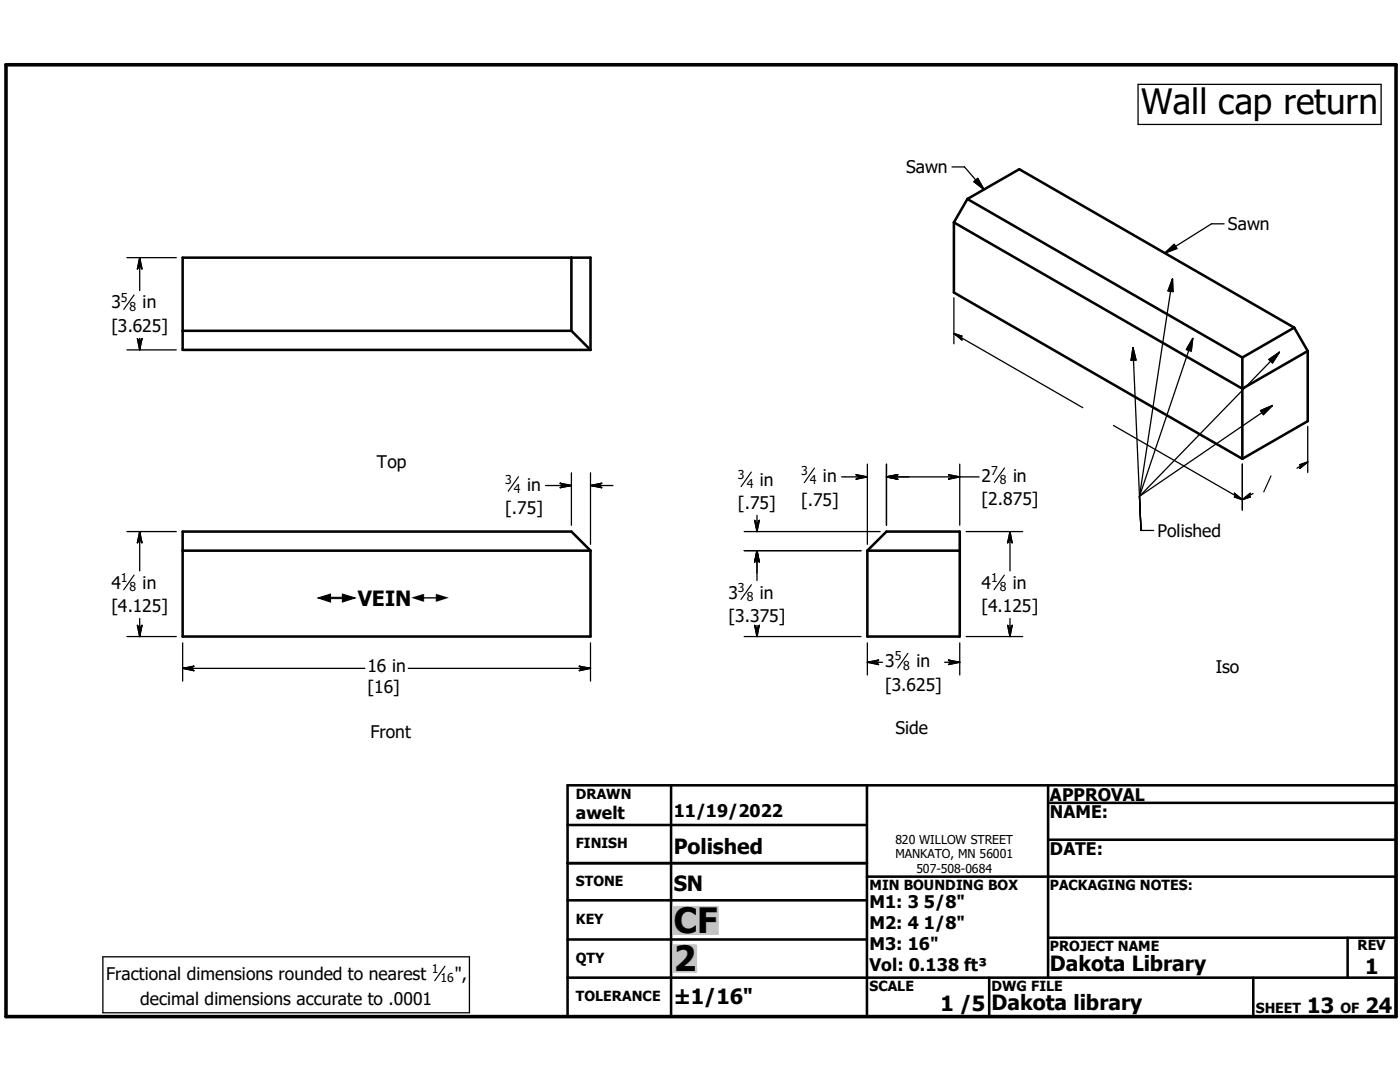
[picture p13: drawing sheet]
<svg xmlns="http://www.w3.org/2000/svg" width="279mm" height="216mm" viewBox="0 0 279 216" stroke-linecap="round" stroke-linejoin="round" font-family="sans-serif">
<defs><g id="words">
<g font-size="7">
<text x="227.8" y="22.8">Wall cap return</text>
<text x="134.5" y="186.2">CF</text>
<text x="134.5" y="193.8">2</text>
</g>
<g font-size="4.2">
<text x="71.4" y="120.9">VEIN</text>
<text x="134.4" y="170.3">Polished</text>
<text x="134.4" y="177.9">SN</text>
<text x="209.5" y="193.7">Dakota Library</text>
<text x="272.5" y="194.4">1</text>
<text x="134.4" y="200.4">±1/16&quot;</text>
<text x="187.7" y="201.7">1 /5</text>
<text x="197.9" y="201.5">Dakota library</text>
<text x="260.9" y="202.1">13</text>
<text x="272.5" y="202.1">24</text>
</g>
<g font-size="3.5">
<text x="180.8" y="34.6">Sawn</text>
<text x="245.1" y="45.9">Sawn</text>
<text x="22.2" y="61.6">3</text>
<text x="28.4" y="61.6">in</text>
<text x="22.2" y="66.3">[3.625]</text>
<text x="75.2" y="93.3">Top</text>
<text x="105.2" y="97.9">in</text>
<text x="147.3" y="101.6">[.75]</text>
<text x="151.7" y="96.9">in</text>
<text x="159.9" y="100.9">[.75]</text>
<text x="164.2" y="96.1">in</text>
<text x="195.9" y="96.1">2</text>
<text x="195.9" y="100.8">[2.875]</text>
<text x="202.2" y="96.1">in</text>
<text x="100.8" y="102.6">[.75]</text>
<text x="231" y="107.1">Polished</text>
<text x="22.2" y="117.5">4</text>
<text x="28.4" y="117.5">in</text>
<text x="145.4" y="119.4">3</text>
<text x="151.7" y="119.4">in</text>
<text x="195.9" y="117.5">4</text>
<text x="202.2" y="117.5">in</text>
<text x="22.2" y="122.2">[4.125]</text>
<text x="145.4" y="124.2">[3.375]</text>
<text x="195.9" y="122.2">[4.125]</text>
<text x="73.3" y="134.1">16 in</text>
<text x="176.7" y="133.1">3</text>
<text x="176.7" y="137.8">[3.625]</text>
<text x="182.9" y="133.1">in</text>
<text x="242.6" y="134.2">Iso</text>
<text x="73.3" y="138.3">[16]</text>
<text x="73.9" y="147.2">Front</text>
<text x="178.7" y="146.4">Side</text>
<text x="209.5" y="159.8">APPROVAL</text>
<text x="114.9" y="163.5">awelt</text>
<text x="134.5" y="163">11/19/2022</text>
<text x="209.5" y="163.2">NAME:</text>
<text x="209.5" y="170.6">DATE:</text>
<text x="173.5" y="181.2">M1: 3 5/8&quot;</text>
<text x="173.5" y="185.4">M2: 4 1/8&quot;</text>
<text x="173.5" y="189.6">M3: 16&quot;</text>
<text x="21.2" y="195.5">Fractional dimensions rounded to nearest</text>
<text x="90.8" y="195.5">&quot;,</text>
<text x="173.5" y="193.8">Vol: 0.138 ft³</text>
<text x="28" y="200.5">decimal dimensions accurate to .0001</text>
</g>
<g font-size="3.3">
<text x="63.5" y="120.9">#</text>
<text x="82.1" y="120.9">#</text>
</g>
<g font-size="2.8">
<text x="114.9" y="159.5">DRAWN</text>
<text x="114.9" y="169.2">FINISH</text>
<text x="114.9" y="176.9">STONE</text>
<text x="173.5" y="177.5">MIN BOUNDING BOX</text>
<text x="209.5" y="177.5">PACKAGING NOTES:</text>
<text x="114.9" y="184.4">KEY</text>
<text x="209.5" y="189.7">PROJECT NAME</text>
<text x="270.9" y="189.6">REV</text>
<text x="114.9" y="192.1">QTY</text>
<text x="173.5" y="197.7">SCALE</text>
<text x="197.9" y="197.7">DWG FILE</text>
<text x="114.9" y="199.7">TOLERANCE</text>
<text x="250.6" y="202.1">SHEET</text>
<text x="267.5" y="202.1">OF</text>
</g>
<g font-size="2.4">
<text x="24.1" y="60.3">5</text>
<text x="25.9" y="62.1">8</text>
<text x="147.3" y="95.6">3</text>
<text x="159.9" y="94.9">3</text>
<text x="197.8" y="94.8">7</text>
<text x="100.8" y="96.6">3</text>
<text x="102.6" y="98.4">4</text>
<text x="149.1" y="97.5">4</text>
<text x="161.6" y="96.6">4</text>
<text x="199.6" y="96.6">8</text>
<text x="24.1" y="116.2">1</text>
<text x="25.9" y="118">8</text>
<text x="147.3" y="118.2">3</text>
<text x="149.1" y="120">8</text>
<text x="197.8" y="116.2">1</text>
<text x="199.5" y="118">8</text>
<text x="178.6" y="131.8">5</text>
<text x="180.3" y="133.6">8</text>
<text x="178.7" y="168.4">820 WILLOW STREET</text>
<text x="178.7" y="171.3">MANKATO, MN 56001</text>
<text x="182.9" y="174.2">507-508-0684</text>
<text x="86.1" y="194.2">1</text>
<text x="87.9" y="196">16</text>
</g>
</g></defs>
<g fill="none" stroke="#000" stroke-width=".51">
<path d="M193.1 39.7l10.3-5.9 54.9 31.6M193.1 39.7l-2.7 4.7M193.1 39.7l54.8 31.6M36.5 51.4h81.4v18.4h-81.4zM114 51.4v14.6M190.4 44.4v14l57.5 33.2M190.4 44.4l57.5 33.2 13.1-7.6M36.5 66h77.5M114 66l3.9 3.8M247.9 71.3v20.3M258.3 65.4l2.7 4.6M258.3 65.4l-10.4 5.9"/>
<path d="M261 70v14l-13.1 7.6M36.5 106.1h77.5l3.9 3.8v17.1h-81.4zM36.5 109.9h81.4M173.1 109.9l3.8-3.8h14.6v20.9h-18.4zM173.1 109.9h18.4M113.3 156.7h165.3v46.2h-165.3zM133.9 156.7v46.2M173 156.7v46.2M209.2 156.7v38.4M113.3 179.6h59.7M113.3 164.6h59.7M113.3 172.2h59.7"/>
<path d="M173 174.9h105.6M209.2 160.2h69.4M209.2 167.6h69.4M113.3 187.5h59.7M113.3 195.1h165.3M197.4 195.1v7.8M209.2 187.1h69.4M250.1 195.1v7.8M268.9 187.1v8"/>
</g>
<path d="M1.2 12.9h277.4v190h-277.4z" fill="none" stroke="#000" stroke-width=".71"/>
<g fill="#c0c0c0" stroke="#c0c0c0" stroke-width=".51">
<path d="M134.4 188.7h4.5v5.2z"/>
<path d="M134.4 188.7l4.5 5.2h-4.5z"/>
<path d="M134.4 181h8.8v5.3z"/>
<path d="M134.4 181l8.8 5.3h-8.8z"/>
</g>
<path d="M26.8 58.9l-2.1 2.8M103.5 95.1l-2.1 2.9M150 94.2l-2.1 2.9M162.5 93.4l-2 2.9M200.5 93.4l-2.1 2.9M253.7 95l-1.5 3.1M26.8 114.8l-2.1 2.9M150 116.7l-2.1 2.9M200.4 114.8l-2 2.9M181.2 130.4l-2 2.9M88.8 192.8l-2 2.9" fill="none" stroke="#000" stroke-width=".23"/>
<g fill="none" stroke="#000" stroke-width=".25">
<path d="M227.1 16.8h48.5v8h-48.5zM190 33.3h2.5l3.9 4.5M194.4 36.3l.7-.7 1.3 2.2zM25.3 51.4h9.9M27.9 52.9h.1M27.9 51.4v6.6M27.9 51.4l.4 2.3-.4-.8M27.9 51.4l-.5 2.3 .5-.8M190.4 59.4v9.2M232.5 50.5l1.8-1.8 .6 .9zM234 55.6l-6.6 43.4M234 55.6l.1 2.6-1-.2z"/>
<path d="M244.3 44.7h-2.5l-9.3 5.8M25.3 69.8h9.9M27.9 68.4h.1M27.9 67.5v2.3M27.9 68.4l-.5-.8 .5 2.2M27.9 68.4l.4-.8-.4 2.2M190.4 66.5l25.7 14.8M190.4 66.5l1.6 .6h-.6M190.4 66.5l1.6 1.3-.6-.7M191.4 67.1h.1M226.1 69.4l1.3 29.6M226.1 69.4l.6 2.4-1 .1z"/>
<path d="M238 67.5l-10.6 31.5M238 67.5l-.3 2.5-.9-.3zM253.3 71.7l2-1.4-1.3 2.1zM255.3 70.3l-27.9 28.7M108.9 96.9h5.1M112.6 96.9h.1M112.6 96.9l-.8 .4 2.2-.4M112.6 96.9l-.8-.5 2.2 .5M114 94.3v10.5M117.9 94.3v14.3M117.9 96.9h4.4M117.9 96.9l2.2-.5-.8 .5"/>
<path d="M117.9 96.9l2.2 .4-.8-.4M119.3 96.9h.1M168 95.2h5.1M171.6 95.2h.1M171.6 95.2l-.7 .4 2.2-.4M171.6 95.2l-.7-.5 2.2 .5M173.1 92.6v16M176.9 95.2h18.5M176.9 95.2l2.3-.5-.8 .5M176.9 95.2l2.3 .4-.8-.4M176.9 92.6v12.2M178.4 95.2h.1"/>
<path d="M189.3 94.7l2.2 .5-2.2 .4 .8-.4zM190.1 95.2h.1M191.5 92.6v12.2M222.2 84.9l25.7 14.8M227.4 99l.3 6.8h2.5M246.9 99.1h.1M246.9 99.1l-.5 .1 1.5 .5M246.9 99.1l-.5-.7 1.5 1.3M247.9 92.6v9.2M249 99.1h.1M249 99.1l.5-.7-1.6 1.3M249 99.1l.5 .1-1.6 .5"/>
<path d="M250.1 98.5l-2.2 1.2M251.6 81.9l2.3-1-1.8 1.8zM253.9 80.9l-26.5 18.1M259.9 92.8h.1M261 92.2l-2.2 1.2M261 92.2l-1.6 1.3 .5-.7M261 92.2l-1.6 .5 .5 .1M261 85.1v9.2M25.3 106.1h9.9M27.9 107.5h.1M27.9 106.1v7.8M27.9 106.1l.4 2.2-.4-.8"/>
<path d="M27.9 106.1l-.5 2.2 .5-.8M148.5 106.1h27.1M148.5 109.9h23.3M151.1 111.4h.1M151.1 104.6h.1M151.1 102.8v3.3M151.1 109.9v5.9M151.1 109.9l.4 2.2-.4-.7M151.1 109.9l-.5 2.2 .5-.7M151.1 104.6l-.5-.8 .5 2.3M151.1 104.6l.4-.8-.4 2.3M192.8 106.1h11.3"/>
<path d="M201.6 107.5h.1M201.6 106.1v7.8M201.6 106.1l.4 2.2-.4-.8M201.6 106.1l-.5 2.2 .5-.8M25.3 127h9.9M27.9 125.6h.1M27.9 123.4v3.6M27.9 125.6l-.5-.8 .5 2.2M27.9 125.6l.4-.8-.4 2.2M36.5 133.4h36.3M36.5 133.4l2.2-.5-.8 .5M36.5 133.4l2.2 .4-.8-.4"/>
<path d="M36.5 128.3v7.6M37.9 133.4h.1M81.5 133.4h36.4M116.4 133.4h.1M116.4 133.4l-.8 .4 2.3-.4M116.4 133.4l-.8-.5 2.3 .5M117.9 128.3v7.6M148.5 127h23.3M151.1 125.6h.1M151.1 124.8v2.2M151.1 125.6l-.5-.8 .5 2.2M151.1 125.6l.4-.8-.4 2.2"/>
<path d="M173.1 132.1h3M173.1 132.1l2.2-.4-.8 .4M173.1 132.1l2.2 .5-.8-.5M173.1 128.3v6.4M174.5 132.1h.1M188.5 132.1h3M190.1 132.1h.1M190.1 132.1l-.8 .5 2.2-.5M190.1 132.1l-.8-.4 2.2 .4M191.5 128.3v6.4M192.8 127h11.3M201.6 125.6h.1"/>
<path d="M201.6 123.4v3.6M201.6 125.6l-.5-.8 .5 2.2M201.6 125.6l.4-.8-.4 2.2M20.5 190.9h73.2v11.2h-73.2z"/>
</g>
<g fill="#000" stroke="#000" stroke-width=".25">
<path d="M194.4 36.3l.7-.7 1.3 2.2zM27.9 51.4l.4 2.3-.4-.8zM27.9 51.4v1.5l-.5 .8zM27.9 52.9l-.5 .8zM234 55.6l.1 2.6-1-.2zM232.5 50.5l1.8-1.8 .6 .9zM27.4 67.6l.5 .8v1.4zM28.3 67.6l-.4 2.2v-1.4zM28.3 67.6l-.4 .8zM190.4 66.5l1.6 .6h-.6zM190.4 66.5l1 .6 .6 .7zM191.4 67.1l.6 .7z"/>
<path d="M226.1 69.4l.6 2.4-1 .1zM238 67.5l-.3 2.5-.9-.3zM253.3 71.7l2-1.4-1.3 2.1zM111.8 97.3l.8-.4h1.4zM111.8 96.4l2.2 .5h-1.4zM111.8 96.4l.8 .5zM117.9 96.9l2.2-.5-.8 .5zM117.9 96.9h1.4l.8 .4zM119.3 96.9l.8 .4zM170.9 95.6l.7-.4h1.5zM170.9 94.7l2.2 .5h-1.5zM170.9 94.7l.7 .5z"/>
<path d="M176.9 95.2l2.3-.5-.8 .5zM176.9 95.2h1.5l.8 .4zM178.4 95.2l.8 .4zM189.3 95.6l.8-.4h1.4zM189.3 94.7l2.2 .5h-1.4zM189.3 94.7l.8 .5zM246.4 99.2l.5-.1 1 .6zM246.4 98.4l1.5 1.3-1-.6zM246.4 98.4l.5 .7zM247.9 99.7l1.6-1.3-.5 .7zM247.9 99.7l1.1-.6 .5 .1zM249 99.1l.5 .1z"/>
<path d="M251.6 81.9l2.3-1-1.8 1.8zM259.9 92.8l1.1-.6-1.6 1.3zM259.4 92.7l1.6-.5-1.1 .6zM259.4 92.7l.5 .1zM27.9 106.1l.4 2.2-.4-.8zM27.9 106.1v1.4l-.5 .8zM27.9 107.5l-.5 .8zM151.1 109.9l.4 2.2-.4-.7zM151.1 109.9v1.5l-.5 .7zM151.1 111.4l-.5 .7zM150.6 103.8l.5 .8v1.5zM151.5 103.8l-.4 2.3v-1.5z"/>
<path d="M151.5 103.8l-.4 .8zM201.6 106.1l.4 2.2-.4-.8zM201.6 106.1v1.4l-.5 .8zM201.6 107.5l-.5 .8zM27.4 124.8l.5 .8v1.4zM28.3 124.8l-.4 2.2v-1.4zM28.3 124.8l-.4 .8zM36.5 133.4l2.2-.5-.8 .5zM36.5 133.4h1.4l.8 .4zM37.9 133.4l.8 .4zM115.6 133.8l.8-.4h1.5zM115.6 132.9l2.3 .5h-1.5z"/>
<path d="M115.6 132.9l.8 .5zM150.6 124.8l.5 .8v1.4zM151.5 124.8l-.4 2.2v-1.4zM151.5 124.8l-.4 .8zM173.1 132.1l2.2-.4-.8 .4zM173.1 132.1h1.4l.8 .5zM174.5 132.1l.8 .5zM189.3 132.6l.8-.5h1.4zM189.3 131.7l2.2 .4h-1.4zM189.3 131.7l.8 .4zM201.1 124.8l.5 .8v1.4zM202 124.8l-.4 2.2v-1.4z"/>
<path d="M202 124.8l-.4 .8z"/>
</g>
<g fill="#fff" stroke="#fff" stroke-width=".25">
<path d="M63.4 117.9h26.7v3.1z"/>
<path d="M63.4 117.9l26.7 3.1h-26.7z"/>
</g>
<use href="#words"/>
</svg>
